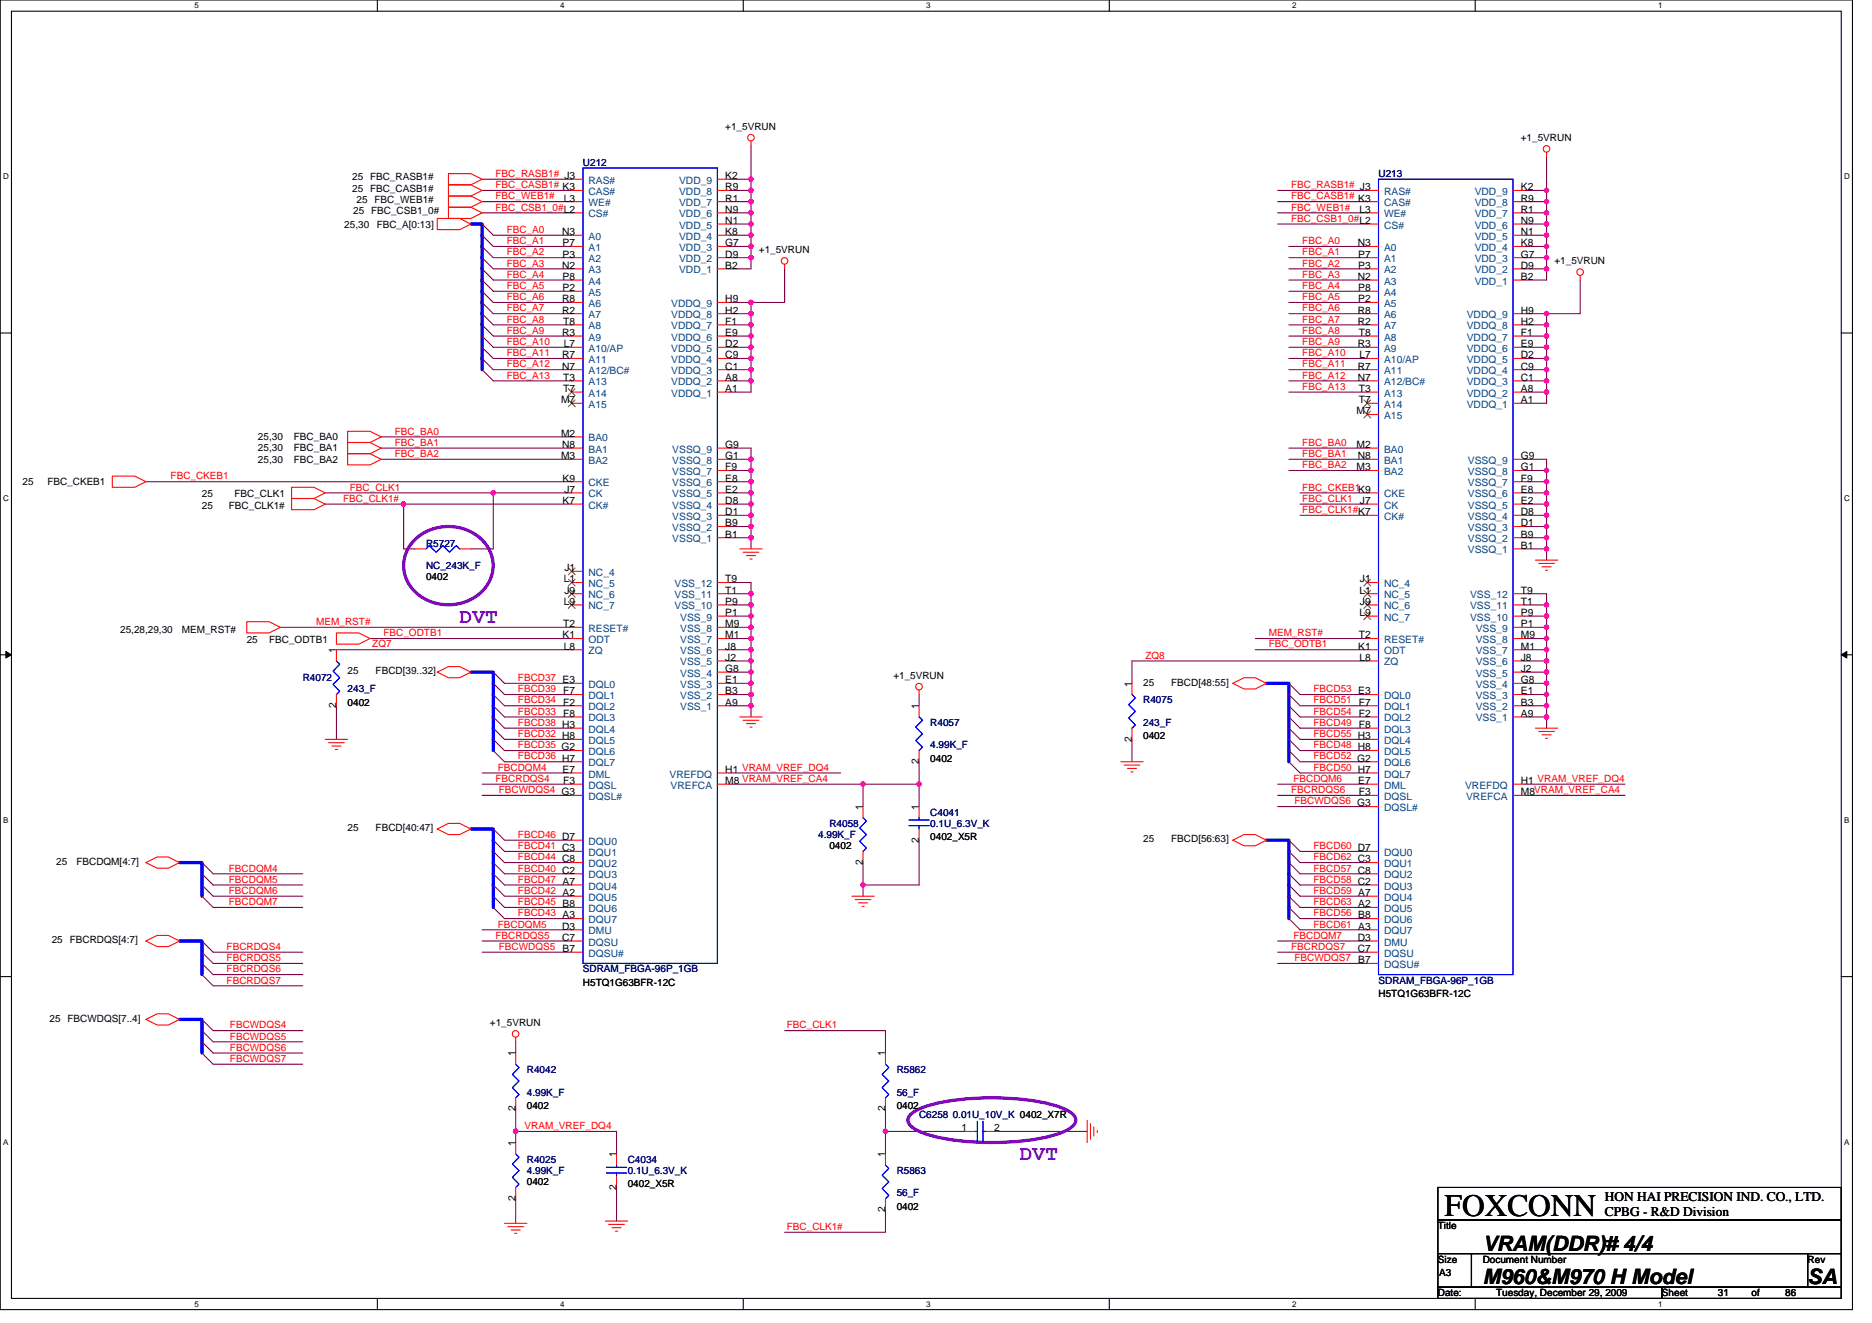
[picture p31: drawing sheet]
<svg xmlns="http://www.w3.org/2000/svg" width="297mm" height="210mm" viewBox="0 0 297 210" stroke-linecap="round" stroke-linejoin="round" font-family="sans-serif">
<defs><g id="words">
<text font-size="5" x="229.2" y="192.9">FOXCONN</text>
<g font-size="3.4" fill="#8000ff">
<text x="72.9" y="98.8">DVT</text>
<text x="161.8" y="184.2">DVT</text>
</g>
<g font-size="3.4">
<text x="235.3" y="203.9">M960&amp;M970 H Model</text>
<text x="235.3" y="198.5">VRAM(DDR)# 4/4</text>
<text x="286.8" y="203.9">SA</text>
</g>
<g font-size="2.1">
<text x="254.7" y="190.5">HON HAI PRECISION IND. CO., LTD.</text>
<text x="254.7" y="193">CPBG - R&amp;D Division</text>
</g>
<g font-size="1.6">
<text x="115.1" y="20.6">+1_5VRUN</text>
<text x="241.3" y="22.4">+1_5VRUN</text>
<text x="55.9" y="28.6">25 FBC_RASB1#</text>
<text x="115.1" y="28.4">K2</text>
<text x="55.9" y="30.4">25 FBC_CASB1#</text>
<text x="56" y="34">25 FBC_CSB1_0#</text>
<text x="56.6" y="32.2">25 FBC_WEB1#</text>
<text x="89.5" y="32">L3</text>
<text x="115.1" y="35.5">N1</text>
<text x="115.1" y="33.8">N9</text>
<text x="115.1" y="32">R1</text>
<text x="115.1" y="30.2">R9</text>
<text x="215.7" y="33.8">L3</text>
<text x="241.3" y="35.5">N9</text>
<text x="241.3" y="33.8">R1</text>
<text x="241.3" y="32">R9</text>
<text x="241.3" y="30.2">K2</text>
<text x="54.6" y="36.3">25,30</text>
<text x="59.8" y="36.3">FBC_A[0:13]</text>
<text x="89.2" y="37.3">N3</text>
<text x="89.3" y="39.1">P7</text>
<text x="89.3" y="40.9">P3</text>
<text x="115.1" y="40.9">D9</text>
<text x="115.1" y="39.1">G7</text>
<text x="115.1" y="37.3">K8</text>
<text x="120.4" y="40.2">+1_5VRUN</text>
<text x="215.4" y="39.1">N3</text>
<text x="215.5" y="40.9">P7</text>
<text x="241.3" y="40.9">G7</text>
<text x="241.3" y="39.1">K8</text>
<text x="241.3" y="37.3">N1</text>
<text x="246.7" y="42">+1_5VRUN</text>
<text x="89.2" y="42.7">N2</text>
<text x="89.2" y="48">R8</text>
<text x="89.3" y="44.4">P8</text>
<text x="89.3" y="46.2">P2</text>
<text x="115.1" y="48">H9</text>
<text x="115.1" y="42.7">B2</text>
<text x="215.4" y="44.4">N2</text>
<text x="215.5" y="42.7">P3</text>
<text x="215.5" y="46.2">P8</text>
<text x="215.5" y="48">P2</text>
<text x="241.3" y="44.4">B2</text>
<text x="241.3" y="42.7">D9</text>
<text x="89.2" y="49.8">R2</text>
<text x="89.2" y="53.3">R3</text>
<text x="89.4" y="51.5">T8</text>
<text x="115.1" y="53.3">E9</text>
<text x="115.1" y="51.5">F1</text>
<text x="115.1" y="49.8">H2</text>
<text x="215.4" y="49.8">R8</text>
<text x="215.4" y="51.5">R2</text>
<text x="215.6" y="53.3">T8</text>
<text x="241.3" y="53.3">F1</text>
<text x="241.3" y="51.5">H2</text>
<text x="241.3" y="49.8">H9</text>
<text x="89.2" y="56.9">R7</text>
<text x="89.2" y="58.7">N7</text>
<text x="89.5" y="55.1">L7</text>
<text x="115.1" y="58.7">C1</text>
<text x="115.1" y="56.9">C9</text>
<text x="115.1" y="55.1">D2</text>
<text x="215.4" y="55.1">R3</text>
<text x="215.4" y="58.7">R7</text>
<text x="215.7" y="56.9">L7</text>
<text x="241.3" y="58.7">C9</text>
<text x="241.3" y="56.9">D2</text>
<text x="241.3" y="55.1">E9</text>
<text x="89" y="64">M7</text>
<text x="89.4" y="60.4">T3</text>
<text x="89.4" y="62.2">T7</text>
<text x="115.1" y="62.2">A1</text>
<text x="115.1" y="60.4">A8</text>
<text x="215.3" y="65.8">M7</text>
<text x="215.4" y="60.4">N7</text>
<text x="215.6" y="62.2">T3</text>
<text x="215.6" y="64">T7</text>
<text x="241.3" y="64">A1</text>
<text x="241.3" y="62.2">A8</text>
<text x="241.3" y="60.4">C1</text>
<text x="40.9" y="71.6">25,30</text>
<text x="40.9" y="69.9">25,30</text>
<text x="46.6" y="71.6">FBC_BA1</text>
<text x="46.6" y="69.9">FBC_BA0</text>
<text x="89" y="69.3">M2</text>
<text x="89.2" y="71.1">N8</text>
<text x="115.1" y="71.1">G9</text>
<text x="215.3" y="71.1">M2</text>
<text x="3.6" y="77">25</text>
<text x="7.5" y="77">FBC_CKEB1</text>
<text x="40.9" y="73.4">25,30</text>
<text x="46.6" y="73.4">FBC_BA2</text>
<text x="89" y="72.9">M3</text>
<text x="89.3" y="76.4">K9</text>
<text x="115.1" y="76.4">E8</text>
<text x="115.1" y="74.7">F9</text>
<text x="115.1" y="72.9">G1</text>
<text x="215.3" y="74.7">M3</text>
<text x="215.4" y="72.9">N8</text>
<text x="241.3" y="76.4">F9</text>
<text x="241.3" y="74.7">G1</text>
<text x="241.3" y="72.9">G9</text>
<text x="32" y="80.7">25</text>
<text x="32" y="78.9">25</text>
<text x="36.3" y="80.7">FBC_CLK1#</text>
<text x="37.2" y="78.9">FBC_CLK1</text>
<text x="89.3" y="80">K7</text>
<text x="89.6" y="78.2">J7</text>
<text x="115.1" y="83.5">B9</text>
<text x="115.1" y="81.8">D1</text>
<text x="115.1" y="80">D8</text>
<text x="115.1" y="78.2">E2</text>
<text x="215.8" y="80">J7</text>
<text x="241.3" y="83.5">D1</text>
<text x="241.3" y="81.8">D8</text>
<text x="241.3" y="80">E2</text>
<text x="241.3" y="78.2">E8</text>
<text x="115.1" y="85.3">B1</text>
<text x="241.3" y="87.1">B1</text>
<text x="241.3" y="85.3">B9</text>
<text x="67.6" y="92.1">0402</text>
<text x="89.5" y="92.4">L1</text>
<text x="89.5" y="96">L9</text>
<text x="89.6" y="90.7">J1</text>
<text x="89.6" y="94.2">J9</text>
<text x="115.1" y="96">P9</text>
<text x="115.1" y="94.2">T1</text>
<text x="115.1" y="92.4">T9</text>
<text x="215.7" y="94.2">L1</text>
<text x="215.8" y="92.4">J1</text>
<text x="215.8" y="96">J9</text>
<text x="241.3" y="96">T1</text>
<text x="241.3" y="94.2">T9</text>
<text x="19.1" y="100.5">25,28,29,30</text>
<text x="28.8" y="100.5">MEM_RST#</text>
<text x="89.3" y="101.3">K1</text>
<text x="89.4" y="99.5">T2</text>
<text x="115.1" y="101.3">M1</text>
<text x="115.1" y="99.5">M9</text>
<text x="115.1" y="97.8">P1</text>
<text x="215.6" y="101.3">T2</text>
<text x="215.7" y="97.8">L9</text>
<text x="241.3" y="101.3">M9</text>
<text x="241.3" y="99.5">P1</text>
<text x="241.3" y="97.8">P9</text>
<text x="39.2" y="102">25</text>
<text x="42.7" y="102">FBC_ODTB1</text>
<text x="53.4" y="103.7" transform="rotate(-90 53.4 103.7)">1</text>
<text x="55.2" y="107">25</text>
<text x="59.6" y="107">FBCD[39..32]</text>
<text x="89.5" y="103.1">L8</text>
<text x="115.1" y="106.7">G8</text>
<text x="115.1" y="104.9">J2</text>
<text x="115.1" y="103.1">J8</text>
<text x="141.7" y="107.7">+1_5VRUN</text>
<text x="215.5" y="103.1">K1</text>
<text x="215.7" y="104.9">L8</text>
<text x="241.3" y="106.7">J2</text>
<text x="241.3" y="104.9">J8</text>
<text x="241.3" y="103.1">M1</text>
<text x="53.4" y="112.4" transform="rotate(-90 53.4 112.4)">2</text>
<text x="55.2" y="112">0402</text>
<text x="89.4" y="110.2">F7</text>
<text x="89.4" y="112">F2</text>
<text x="89.4" y="113.8">F8</text>
<text x="115.1" y="112">A9</text>
<text x="115.1" y="110.2">B3</text>
<text x="115.1" y="108.4">E1</text>
<text x="145.8" y="112.5" transform="rotate(-90 145.8 112.5)">1</text>
<text x="179.6" y="109" transform="rotate(-90 179.6 109)">1</text>
<text x="181.4" y="108.8">25</text>
<text x="185.8" y="108.8">FBCD[48:55]</text>
<text x="215.6" y="112">F7</text>
<text x="215.6" y="113.8">F2</text>
<text x="241.3" y="113.8">A9</text>
<text x="241.3" y="112">B3</text>
<text x="241.3" y="110.2">E1</text>
<text x="241.3" y="108.4">G8</text>
<text x="179.6" y="117.7" transform="rotate(-90 179.6 117.7)">2</text>
<text x="181.4" y="117.3">0402</text>
<text x="215.6" y="115.5">F8</text>
<text x="89.3" y="122.7">E7</text>
<text x="89.4" y="124.4">F3</text>
<text x="115.1" y="122.7">H1 VRAM_VREF_DQ4</text>
<text x="115.1" y="124.4">M8 VRAM_VREF_CA4</text>
<text x="145.8" y="121.3" transform="rotate(-90 145.8 121.3)">2</text>
<text x="147.6" y="120.9">0402</text>
<text x="215.5" y="124.4">E7</text>
<text x="241.3" y="124.4">H1 VRAM_VREF_DQ4</text>
<text x="55.2" y="131.9">25</text>
<text x="59.6" y="131.9">FBCD[40:47]</text>
<text x="136.9" y="128.5" transform="rotate(-90 136.9 128.5)">1</text>
<text x="145.8" y="128.5" transform="rotate(-90 145.8 128.5)">1</text>
<text x="215.6" y="126.2">F3</text>
<text x="241.3" y="126.2">M8VRAM_VREF_CA4</text>
<text x="8.9" y="137.3">25</text>
<text x="12.1" y="137.3">FBCDQM[4:7]</text>
<text x="131.6" y="134.8">0402</text>
<text x="136.9" y="137.3" transform="rotate(-90 136.9 137.3)">2</text>
<text x="145.8" y="133.7" transform="rotate(-90 145.8 133.7)">2</text>
<text x="147.6" y="133.4">0402_X5R</text>
<text x="181.4" y="133.7">25</text>
<text x="185.8" y="133.7">FBCD[56:63]</text>
<text x="8.2" y="149.7">25 FBCRDQS[4:7]</text>
<text x="89.2" y="149.3">C7</text>
<text x="89.2" y="147.6">D3</text>
<text x="215.4" y="149.3">D3</text>
<text x="89.3" y="151.1">B7</text>
<text x="215.4" y="151.1">C7</text>
<text x="215.5" y="152.9">B7</text>
<text x="92.5" y="156.5">H5TQ1G63BFR-12C</text>
<text x="218.7" y="158.2">H5TQ1G63BFR-12C</text>
<text x="7.9" y="162.2">25 FBCWDQS[7..4]</text>
<text x="77.7" y="162.9">+1_5VRUN</text>
<text x="81.8" y="167.7" transform="rotate(-90 81.8 167.7)">1</text>
<text x="140.5" y="167.7" transform="rotate(-90 140.5 167.7)">1</text>
<text x="81.8" y="176.4" transform="rotate(-90 81.8 176.4)">2</text>
<text x="83.6" y="176">0402</text>
<text x="140.5" y="176.4" transform="rotate(-90 140.5 176.4)">2</text>
<text x="142.3" y="176">0402</text>
<text x="152.6" y="179.6">1</text>
<text x="157.8" y="179.6">2</text>
<text x="81.8" y="181.9" transform="rotate(-90 81.8 181.9)">1</text>
<text x="97.8" y="183.7" transform="rotate(-90 97.8 183.7)">1</text>
<text x="140.5" y="183.7" transform="rotate(-90 140.5 183.7)">1</text>
<text x="81.8" y="190.6" transform="rotate(-90 81.8 190.6)">2</text>
<text x="83.6" y="188.1">0402</text>
<text x="97.8" y="188.8" transform="rotate(-90 97.8 188.8)">2</text>
<text x="99.6" y="188.5">0402_X5R</text>
<text x="140.5" y="192.4" transform="rotate(-90 140.5 192.4)">2</text>
<text x="142.3" y="192">0402</text>
<text x="228.2" y="195.1">Title</text>
<text x="228.2" y="200.4">Size</text>
<text x="228.3" y="202.5">A3</text>
<text x="235.3" y="200.4">Document Number</text>
<text x="286.8" y="200.4">Rev</text>
<text x="228.2" y="205.7">Date:</text>
<text x="237.4" y="205.7">Tuesday, December 29, 2009</text>
<text x="263.7" y="205.7">Sheet</text>
<text x="272.6" y="205.7">31</text>
<text x="277.9" y="205.7">of</text>
<text x="283.3" y="205.7">86</text>
</g>
<g font-size="1.6" fill="#f00">
<text x="78.6" y="28.1">FBC_RASB1# J3</text>
<text x="78.6" y="29.9">FBC_CASB1# K3</text>
<text x="204.9" y="29.9">FBC_RASB1# J3</text>
<text x="78.6" y="31.6">FBC_WEB1#</text>
<text x="78.6" y="33.4">FBC_CSB1_0#L2</text>
<text x="204.9" y="31.6">FBC_CASB1# K3</text>
<text x="204.9" y="33.4">FBC_WEB1#</text>
<text x="204.9" y="35.2">FBC_CSB1_0#L2</text>
<text x="80.4" y="37">FBC_A0</text>
<text x="80.4" y="38.8">FBC_A1</text>
<text x="80.4" y="40.5">FBC_A2</text>
<text x="206.6" y="38.8">FBC_A0</text>
<text x="206.6" y="40.5">FBC_A1</text>
<text x="80.4" y="45.9">FBC_A5</text>
<text x="80.4" y="42.3">FBC_A3</text>
<text x="80.4" y="47.6">FBC_A6</text>
<text x="80.4" y="44.1">FBC_A4</text>
<text x="206.6" y="47.6">FBC_A5</text>
<text x="206.6" y="44.1">FBC_A3</text>
<text x="206.6" y="45.9">FBC_A4</text>
<text x="206.6" y="42.3">FBC_A2</text>
<text x="80.4" y="51.2">FBC_A8</text>
<text x="80.4" y="53">FBC_A9</text>
<text x="80.4" y="49.4">FBC_A7</text>
<text x="206.6" y="53">FBC_A8</text>
<text x="206.6" y="49.4">FBC_A6</text>
<text x="206.6" y="51.2">FBC_A7</text>
<text x="80.4" y="54.8">FBC_A10</text>
<text x="80.4" y="58.3">FBC_A12</text>
<text x="80.4" y="56.5">FBC_A11</text>
<text x="206.6" y="56.5">FBC_A10</text>
<text x="206.6" y="58.3">FBC_A11</text>
<text x="206.6" y="54.8">FBC_A9</text>
<text x="80.4" y="60.1">FBC_A13</text>
<text x="206.6" y="60.1">FBC_A12</text>
<text x="206.6" y="61.9">FBC_A13</text>
<text x="62.6" y="70.8">FBC_BA1</text>
<text x="62.6" y="69">FBC_BA0</text>
<text x="206.6" y="70.8">FBC_BA0</text>
<text x="27.1" y="76.1">FBC_CKEB1</text>
<text x="55.5" y="77.9">FBC_CLK1</text>
<text x="62.6" y="72.5">FBC_BA2</text>
<text x="206.6" y="72.5">FBC_BA1</text>
<text x="206.6" y="74.3">FBC_BA2</text>
<text x="206.6" y="77.9">FBC_CKEB1K9</text>
<text x="54.5" y="79.7">FBC_CLK1#</text>
<text x="206.6" y="81.4">FBC_CLK1#K7</text>
<text x="206.6" y="79.7">FBC_CLK1</text>
<text x="50.2" y="99.2">MEM_RST#</text>
<text x="60.9" y="101">FBC_ODTB1</text>
<text x="201.3" y="101">MEM_RST#</text>
<text x="59.1" y="102.8">ZQ7</text>
<text x="181.8" y="104.5">ZQ8</text>
<text x="201.3" y="102.8">FBC_ODTB1</text>
<text x="82.2" y="111.7">FBCD34</text>
<text x="82.2" y="113.4">FBCD33</text>
<text x="82.2" y="109.9">FBCD39</text>
<text x="82.2" y="108.1">FBCD37 E3</text>
<text x="208.4" y="111.7">FBCD51</text>
<text x="208.4" y="109.9">FBCD53 E3</text>
<text x="208.4" y="113.4">FBCD54</text>
<text x="82.2" y="117">FBCD32 H8</text>
<text x="82.2" y="118.8">FBCD35 G2</text>
<text x="82.2" y="115.2">FBCD38 H3</text>
<text x="208.4" y="115.2">FBCD49</text>
<text x="208.4" y="118.8">FBCD48 H8</text>
<text x="208.4" y="117">FBCD55 H3</text>
<text x="78.6" y="124.1">FBCRDQS4</text>
<text x="79" y="122.3">FBCDQM4</text>
<text x="79.2" y="125.9">FBCWDQS4 G3</text>
<text x="82.2" y="120.5">FBCD36 H7</text>
<text x="204.9" y="125.9">FBCRDQS6</text>
<text x="205.2" y="124.1">FBCDQM6</text>
<text x="208.4" y="122.3">FBCD50 H7</text>
<text x="208.4" y="120.5">FBCD52 G2</text>
<text x="205.4" y="127.7">FBCWDQS6 G3</text>
<text x="82.2" y="136.5">FBCD44 C8</text>
<text x="82.2" y="134.8">FBCD41 C3</text>
<text x="82.2" y="133">FBCD46 D7</text>
<text x="208.4" y="134.8">FBCD60 D7</text>
<text x="208.4" y="136.5">FBCD62 C3</text>
<text x="36.3" y="140.1">FBCDQM5</text>
<text x="36.3" y="138.3">FBCDQM4</text>
<text x="36.3" y="141.9">FBCDQM6</text>
<text x="36.3" y="143.7">FBCDQM7</text>
<text x="82.2" y="143.7">FBCD45 B8</text>
<text x="82.2" y="138.3">FBCD40 C2</text>
<text x="82.2" y="140.1">FBCD47 A7</text>
<text x="82.2" y="141.9">FBCD42 A2</text>
<text x="208.4" y="138.3">FBCD57 C8</text>
<text x="208.4" y="140.1">FBCD58 C2</text>
<text x="208.4" y="143.7">FBCD63 A2</text>
<text x="208.4" y="141.9">FBCD59 A7</text>
<text x="78.6" y="149">FBCRDQS5</text>
<text x="79" y="147.2">FBCDQM5</text>
<text x="82.2" y="145.4">FBCD43 A3</text>
<text x="205.2" y="149">FBCDQM7</text>
<text x="208.4" y="147.2">FBCD61 A3</text>
<text x="208.4" y="145.4">FBCD56 B8</text>
<text x="36" y="150.8">FBCRDQS4</text>
<text x="36" y="152.5">FBCRDQS5</text>
<text x="36" y="154.3">FBCRDQS6</text>
<text x="79.2" y="150.8">FBCWDQS5</text>
<text x="204.9" y="150.8">FBCRDQS7</text>
<text x="205.4" y="152.5">FBCWDQS7</text>
<text x="36" y="156.1">FBCRDQS7</text>
<text x="36.5" y="163.2">FBCWDQS4</text>
<text x="36.5" y="165">FBCWDQS5</text>
<text x="36.5" y="166.8">FBCWDQS6</text>
<text x="124.9" y="163.2">FBC_CLK1</text>
<text x="36.5" y="168.6">FBCWDQS7</text>
<text x="83.2" y="179.2">VRAM_VREF_DQ4</text>
<text x="124.9" y="195.2">FBC_CLK1#</text>
</g>
<g font-size="1.6" fill="#000080">
<text x="92.5" y="26.3">U212</text>
<text x="218.7" y="28.1">U213</text>
<text x="67.6" y="86.8">R5727</text>
<text x="67.6" y="90.3">NC_243K_F</text>
<text x="48" y="108.1">R4072</text>
<text x="55.2" y="109.9">243_F</text>
<text x="181.4" y="111.7">R4075</text>
<text x="147.6" y="115.2">R4057</text>
<text x="147.6" y="118.8">4.99K_F</text>
<text x="181.4" y="115.2">243_F</text>
<text x="131.6" y="131.2">R4058</text>
<text x="147.6" y="129.4">C4041</text>
<text x="147.6" y="131.2">0.1U_6.3V_K</text>
<text x="129.8" y="133">4.99K_F</text>
<text x="92.5" y="154.3">SDRAM_FBGA-96P_1GB</text>
<text x="218.7" y="156.1">SDRAM_FBGA-96P_1GB</text>
<text x="83.6" y="170.3">R4042</text>
<text x="83.6" y="173.9">4.99K_F</text>
<text x="142.3" y="170.3">R5862</text>
<text x="142.3" y="173.9">56_F</text>
<text x="145.8" y="177.4">C6258 0.01U_10V_K 0402_X7R</text>
<text x="83.6" y="184.6">R4025</text>
<text x="99.6" y="184.6">C4034</text>
<text x="83.6" y="186.3">4.99K_F</text>
<text x="99.6" y="186.3">0.1U_6.3V_K</text>
<text x="142.3" y="186.3">R5863</text>
<text x="142.3" y="189.9">56_F</text>
</g>
<g font-size="1.6" fill="#004080">
<text x="93.4" y="29.2">RAS#</text>
<text x="107.8" y="29.2">VDD_9</text>
<text x="93.4" y="34.5">CS#</text>
<text x="93.4" y="30.9">CAS#</text>
<text x="93.4" y="32.7">WE#</text>
<text x="107.8" y="34.5">VDD_6</text>
<text x="107.8" y="32.7">VDD_7</text>
<text x="107.8" y="30.9">VDD_8</text>
<text x="219.6" y="32.7">CAS#</text>
<text x="219.6" y="30.9">RAS#</text>
<text x="219.6" y="34.5">WE#</text>
<text x="234" y="34.5">VDD_7</text>
<text x="234" y="32.7">VDD_8</text>
<text x="234" y="30.9">VDD_9</text>
<text x="93.4" y="38.1">A0</text>
<text x="93.4" y="39.8">A1</text>
<text x="93.4" y="41.6">A2</text>
<text x="107.8" y="41.6">VDD_2</text>
<text x="107.8" y="39.8">VDD_3</text>
<text x="107.8" y="38.1">VDD_4</text>
<text x="107.8" y="36.3">VDD_5</text>
<text x="219.6" y="39.8">A0</text>
<text x="219.6" y="41.6">A1</text>
<text x="219.6" y="36.3">CS#</text>
<text x="234" y="41.6">VDD_3</text>
<text x="234" y="39.8">VDD_4</text>
<text x="234" y="38.1">VDD_5</text>
<text x="234" y="36.3">VDD_6</text>
<text x="93.4" y="43.4">A3</text>
<text x="93.4" y="45.2">A4</text>
<text x="93.4" y="46.9">A5</text>
<text x="107.8" y="43.4">VDD_1</text>
<text x="219.6" y="43.4">A2</text>
<text x="219.6" y="45.2">A3</text>
<text x="219.6" y="46.9">A4</text>
<text x="234" y="45.2">VDD_1</text>
<text x="234" y="43.4">VDD_2</text>
<text x="93.4" y="48.7">A6</text>
<text x="93.4" y="50.5">A7</text>
<text x="93.4" y="52.3">A8</text>
<text x="106.5" y="52.3">VDDQ_7</text>
<text x="106.5" y="50.5">VDDQ_8</text>
<text x="106.5" y="48.7">VDDQ_9</text>
<text x="219.6" y="48.7">A5</text>
<text x="219.6" y="50.5">A6</text>
<text x="219.6" y="52.3">A7</text>
<text x="232.7" y="52.3">VDDQ_8</text>
<text x="232.7" y="50.5">VDDQ_9</text>
<text x="93.4" y="54.1">A9</text>
<text x="93.4" y="55.8">A10/AP</text>
<text x="93.4" y="57.6">A11</text>
<text x="93.4" y="59.4">A12/BC#</text>
<text x="106.5" y="59.4">VDDQ_3</text>
<text x="106.5" y="57.6">VDDQ_4</text>
<text x="106.5" y="55.8">VDDQ_5</text>
<text x="106.5" y="54.1">VDDQ_6</text>
<text x="219.6" y="54.1">A8</text>
<text x="219.6" y="55.8">A9</text>
<text x="219.6" y="57.6">A10/AP</text>
<text x="219.6" y="59.4">A11</text>
<text x="232.7" y="59.4">VDDQ_4</text>
<text x="232.7" y="57.6">VDDQ_5</text>
<text x="232.7" y="55.8">VDDQ_6</text>
<text x="232.7" y="54.1">VDDQ_7</text>
<text x="93.4" y="61.2">A13</text>
<text x="93.4" y="62.9">A14</text>
<text x="93.4" y="64.7">A15</text>
<text x="106.5" y="62.9">VDDQ_1</text>
<text x="106.5" y="61.2">VDDQ_2</text>
<text x="219.6" y="61.2">A12/BC#</text>
<text x="219.6" y="62.9">A13</text>
<text x="219.6" y="64.7">A14</text>
<text x="232.7" y="64.7">VDDQ_1</text>
<text x="232.7" y="62.9">VDDQ_2</text>
<text x="232.7" y="61.2">VDDQ_3</text>
<text x="93.4" y="70.1">BA0</text>
<text x="93.4" y="71.8">BA1</text>
<text x="106.7" y="71.8">VSSQ_9</text>
<text x="219.6" y="66.5">A15</text>
<text x="219.6" y="71.8">BA0</text>
<text x="93.4" y="73.6">BA2</text>
<text x="93.4" y="77.2">CKE</text>
<text x="106.7" y="77.2">VSSQ_6</text>
<text x="106.7" y="75.4">VSSQ_7</text>
<text x="106.7" y="73.6">VSSQ_8</text>
<text x="219.6" y="73.6">BA1</text>
<text x="219.6" y="75.4">BA2</text>
<text x="232.9" y="77.2">VSSQ_7</text>
<text x="232.9" y="75.4">VSSQ_8</text>
<text x="232.9" y="73.6">VSSQ_9</text>
<text x="93.4" y="79">CK</text>
<text x="93.4" y="80.7">CK#</text>
<text x="106.7" y="82.5">VSSQ_3</text>
<text x="106.7" y="80.7">VSSQ_4</text>
<text x="106.7" y="79">VSSQ_5</text>
<text x="219.6" y="80.7">CK</text>
<text x="219.6" y="82.5">CK#</text>
<text x="219.6" y="79">CKE</text>
<text x="232.9" y="82.5">VSSQ_4</text>
<text x="232.9" y="80.7">VSSQ_5</text>
<text x="232.9" y="79">VSSQ_6</text>
<text x="106.7" y="86.1">VSSQ_1</text>
<text x="106.7" y="84.3">VSSQ_2</text>
<text x="232.9" y="87.8">VSSQ_1</text>
<text x="232.9" y="86.1">VSSQ_2</text>
<text x="232.9" y="84.3">VSSQ_3</text>
<text x="93.4" y="91.4">NC_4</text>
<text x="93.4" y="93.2">NC_5</text>
<text x="93.4" y="95">NC_6</text>
<text x="107" y="95">VSS_11</text>
<text x="107" y="93.2">VSS_12</text>
<text x="219.6" y="93.2">NC_4</text>
<text x="219.6" y="95">NC_5</text>
<text x="233.3" y="95">VSS_12</text>
<text x="93.4" y="96.7">NC_7</text>
<text x="93.4" y="100.3">RESET#</text>
<text x="107" y="96.7">VSS_10</text>
<text x="107.9" y="100.3">VSS_8</text>
<text x="107.9" y="98.5">VSS_9</text>
<text x="219.6" y="96.7">NC_6</text>
<text x="219.6" y="98.5">NC_7</text>
<text x="233.3" y="98.5">VSS_10</text>
<text x="233.3" y="96.7">VSS_11</text>
<text x="234.2" y="100.3">VSS_9</text>
<text x="93.4" y="102.1">ODT</text>
<text x="93.4" y="103.8">ZQ</text>
<text x="107.9" y="107.4">VSS_4</text>
<text x="107.9" y="105.6">VSS_5</text>
<text x="107.9" y="103.8">VSS_6</text>
<text x="107.9" y="102.1">VSS_7</text>
<text x="219.6" y="103.8">ODT</text>
<text x="219.6" y="102.1">RESET#</text>
<text x="219.6" y="105.6">ZQ</text>
<text x="234.2" y="107.4">VSS_5</text>
<text x="234.2" y="105.6">VSS_6</text>
<text x="234.2" y="103.8">VSS_7</text>
<text x="234.2" y="102.1">VSS_8</text>
<text x="93.4" y="109.2">DQL0</text>
<text x="93.4" y="111">DQL1</text>
<text x="93.4" y="112.7">DQL2</text>
<text x="107.9" y="112.7">VSS_1</text>
<text x="107.9" y="111">VSS_2</text>
<text x="107.9" y="109.2">VSS_3</text>
<text x="219.6" y="111">DQL0</text>
<text x="219.6" y="112.7">DQL1</text>
<text x="234.2" y="112.7">VSS_2</text>
<text x="234.2" y="111">VSS_3</text>
<text x="234.2" y="109.2">VSS_4</text>
<text x="93.4" y="114.5">DQL3</text>
<text x="93.4" y="116.3">DQL4</text>
<text x="93.4" y="118.1">DQL5</text>
<text x="93.4" y="119.8">DQL6</text>
<text x="219.6" y="114.5">DQL2</text>
<text x="219.6" y="116.3">DQL3</text>
<text x="219.6" y="118.1">DQL4</text>
<text x="219.6" y="119.8">DQL5</text>
<text x="234.2" y="114.5">VSS_1</text>
<text x="93.4" y="121.6">DQL7</text>
<text x="93.4" y="125.2">DQSL</text>
<text x="93.4" y="123.4">DML</text>
<text x="106.2" y="123.4">VREFDQ</text>
<text x="106.4" y="125.2">VREFCA</text>
<text x="219.6" y="121.6">DQL6</text>
<text x="219.6" y="123.4">DQL7</text>
<text x="219.6" y="125.2">DML</text>
<text x="232.5" y="125.2">VREFDQ</text>
<text x="93.4" y="127">DQSL#</text>
<text x="219.6" y="127">DQSL</text>
<text x="219.6" y="128.7">DQSL#</text>
<text x="232.6" y="127">VREFCA</text>
<text x="93.4" y="134.1">DQU0</text>
<text x="93.4" y="135.8">DQU1</text>
<text x="93.4" y="137.6">DQU2</text>
<text x="219.6" y="135.8">DQU0</text>
<text x="219.6" y="137.6">DQU1</text>
<text x="93.4" y="139.4">DQU3</text>
<text x="93.4" y="141.2">DQU4</text>
<text x="93.4" y="143">DQU5</text>
<text x="219.6" y="139.4">DQU2</text>
<text x="219.6" y="141.2">DQU3</text>
<text x="219.6" y="143">DQU4</text>
<text x="93.4" y="144.7">DQU6</text>
<text x="93.4" y="146.5">DQU7</text>
<text x="93.4" y="148.3">DMU</text>
<text x="219.6" y="144.7">DQU5</text>
<text x="219.6" y="146.5">DQU6</text>
<text x="219.6" y="148.3">DQU7</text>
<text x="93.4" y="150.1">DQSU</text>
<text x="93.4" y="151.8">DQSU#</text>
<text x="219.6" y="151.8">DQSU</text>
<text x="219.6" y="153.6">DQSU#</text>
<text x="219.6" y="150.1">DMU</text>
</g>
<g font-size="1.3">
<text x="30.8" y="1.3">5</text>
<text x="88.9" y="1.3">4</text>
<text x="147" y="1.3">3</text>
<text x="205" y="1.3">2</text>
<text x="263.1" y="1.3">1</text>
<text x=".5" y="28.4">D</text>
<text x="292.6" y="28.4">D</text>
<text x=".5" y="79.5">C</text>
<text x="292.6" y="79.5">C</text>
<text x=".5" y="130.6">B</text>
<text x="292.6" y="130.6">B</text>
<text x=".5" y="181.7">A</text>
<text x="292.6" y="181.7">A</text>
<text x="30.8" y="207.4">5</text>
<text x="88.9" y="207.4">4</text>
<text x="147" y="207.4">3</text>
<text x="205" y="207.4">2</text>
<text x="263.1" y="207.4">1</text>
</g>
</g></defs>
<path d="M0 0h293.9v207.9h-293.9zM1.8 1.8h290.4v204.3h-290.4z" fill="none" stroke="#000" stroke-width=".17"/>
<g fill="#fff">
<path d="M30.8 .2h.7v1.4h-.7z"/>
<path d="M30.8 206.3h.7v1.4h-.7z"/>
</g>
<path d="M59.9 0v1.8M59.9 206.1v1.8" fill="none" stroke="#000" stroke-width=".17"/>
<g fill="#fff">
<path d="M88.9 .2h.7v1.4h-.7z"/>
<path d="M88.9 206.3h.7v1.4h-.7z"/>
</g>
<path d="M117.9 0v1.8M117.9 206.1v1.8" fill="none" stroke="#000" stroke-width=".17"/>
<g fill="#fff">
<path d="M147 .2h.7v1.4h-.7z"/>
<path d="M147 206.3h.7v1.4h-.7z"/>
</g>
<path d="M176 0v1.8M176 206.1v1.8" fill="none" stroke="#000" stroke-width=".17"/>
<g fill="#fff">
<path d="M205 .2h.7v1.4h-.7z"/>
<path d="M205 206.3h.7v1.4h-.7z"/>
</g>
<path d="M234.1 0v1.8M234.1 206.1v1.8" fill="none" stroke="#000" stroke-width=".17"/>
<g fill="#fff">
<path d="M263.1 .2h.7v1.4h-.7z"/>
<path d="M263.1 206.3h.7v1.4h-.7z"/>
<path d="M.5 27.3h.9v1.4h-.9z"/>
<path d="M292.6 27.3h.9v1.4h-.9z"/>
<path d="M.5 78.4h.9v1.4h-.9z"/>
<path d="M292.6 78.4h.9v1.4h-.9z"/>
</g>
<path d="M0 52.9h1.8M292.2 52.9h1.7" fill="none" stroke="#000" stroke-width=".17"/>
<g fill="#fff">
<path d="M.5 129.5h.8v1.4h-.8z"/>
<path d="M292.6 129.5h.9v1.4h-.9z"/>
</g>
<path d="M0 103.9h1.8M292.2 103.9h1.7" fill="none" stroke="#000" stroke-width=".17"/>
<path d="M.9 103.4l.9 .5-.9 .5zM292.2 103.9l.8-.5v1z" fill="#000" stroke="#000" stroke-width=".16"/>
<g fill="#fff">
<path d="M.5 180.5h.8v1.4h-.8z"/>
<path d="M292.6 180.5h.9v1.4h-.9z"/>
</g>
<path d="M0 155h1.8M292.2 155h1.7M228.2 188.5h64v5.1h-64zM228.2 193.6h64v5.4h-64zM228.2 199h5.3v5.3h-5.3zM233.5 199h53.3v5.3h-53.3zM286.8 199h5.4v5.3h-5.4zM228.2 204.3h35.5v1.8h-35.5zM263.7 204.3h28.5v1.8h-28.5z" fill="none" stroke="#000" stroke-width=".17"/>
<g fill="none" stroke="#800040" stroke-width=".17">
<path d="M76.5 28.4h14.2M76.5 30.2h14.2M76.5 32h14.2M76.5 33.8h14.2M76.5 35.6l1.8 1.7h12.4M76.5 37.3l1.8 1.8h12.4M76.5 39.1l1.8 1.8h12.4M115.6 39.1h3.6M115.6 30.2h3.6M115.6 35.6h3.6M115.6 32h3.6M115.6 37.3h3.6"/>
<path d="M115.6 28.4h3.6M115.6 33.8h3.6M119.2 23.1v5.3M119.2 30.2v1.8M119.2 33.8v1.8M119.2 32v1.8M119.2 35.6v1.7M119.2 37.3v1.8M119.2 28.4v1.8M119.2 39.1v1.8M202.7 30.2h14.3M202.7 32h14.3"/>
<path d="M202.7 33.8h14.3M202.7 35.6h14.3M204.5 39.1h12.5M241.8 32h3.6M241.8 37.3h3.6M241.8 33.8h3.6M241.8 39.1h3.6M241.8 30.2h3.6M241.8 35.6h3.6M245.4 24.9v5.3M245.4 32v1.8M245.4 35.6v1.7"/>
<path d="M245.4 33.8v1.8M245.4 37.3v1.8M245.4 39.1v1.8M245.4 30.2v1.8M76.5 58.7l1.8 1.8h12.4M76.5 53.3l1.8 1.8h12.4M76.5 44.4l1.8 1.8h12.4M76.5 56.9l1.8 1.8h12.4M76.5 49.8l1.8 1.8h12.4M76.5 40.9l1.8 1.8h12.4M76.5 55.1l1.8 1.8h12.4M76.5 46.2l1.8 1.8h12.4"/>
<path d="M76.5 51.6l1.8 1.7h12.4M76.5 42.7l1.8 1.7h12.4M76.5 48l1.8 1.8h12.4M115.6 55.1h3.6M115.6 49.8h3.6M115.6 58.7h3.6M115.6 53.3h3.6M115.6 48h3.6M115.6 40.9h3.6v1.8h-3.6M115.6 56.9h3.6M115.6 51.6h3.6M119.2 53.3v1.8"/>
<path d="M119.2 58.7v1.8M119.2 56.9v1.8M119.2 49.8v1.8M119.2 51.6v1.7M119.2 48v1.8M119.2 55.1v1.8M124.5 42.7v5.3h-5.3M204.5 56.9h12.5M204.5 48h12.5M204.5 53.3h12.5M204.5 44.4h12.5M204.5 58.7h12.5"/>
<path d="M204.5 49.8h12.5M204.5 40.9h12.5M204.5 55.1h12.5M204.5 46.2h12.5M204.5 51.6h12.5M204.5 42.7h12.5M241.8 58.7h3.6M241.8 53.3h3.6M241.8 56.9h3.6M241.8 51.6h3.6M241.8 55.1h3.6M241.8 49.8h3.6"/>
<path d="M241.8 40.9h3.6M241.8 42.7h3.6v1.7h-3.6M245.4 56.9v1.8M245.4 55.1v1.8M245.4 58.7v1.8M245.4 51.6v1.7M245.4 53.3v1.8M245.4 49.8v1.8M245.4 40.9v1.8M250.7 44.4v5.4h-5.3M23.2 76.5h67.5M51.6 78.2h26.7v8.9h-3.6"/>
<path d="M60.5 71.1h30.2M60.5 69.3h30.2M60.5 72.9h30.2M78.3 78.2h12.4M115.6 60.5h3.6M115.6 74.7h3.6M115.6 71.1h3.6v1.8M115.6 76.5h3.6M115.6 72.9h3.6M115.6 78.2h3.6M119.2 60.5v1.7h-3.6M119.2 78.2v1.8"/>
<path d="M119.2 74.7v1.8M119.2 76.5v1.7M119.2 72.9v1.8M204.5 72.9h12.5M204.5 71.1h12.5M204.5 74.7h12.5M204.5 60.5h12.5M204.5 62.2h12.5M206.3 78.2h10.7M241.8 62.2h3.6M241.8 60.5h3.6M241.8 76.5h3.6"/>
<path d="M241.8 72.9h3.6v1.8M241.8 78.2h3.6M241.8 74.7h3.6M245.4 62.2v1.8h-3.6M245.4 60.5v1.7M245.4 76.5v1.7M245.4 78.2v1.8M245.4 74.7v1.8M44.5 99.6h46.2M51.6 80h12.4v7.1h1.8M64 80h26.7M115.6 94.2h3.6"/>
<path d="M115.6 80h3.6M115.6 85.3h3.6M115.6 81.8h3.6M115.6 83.6h3.6M115.6 96h3.6M115.6 97.8h3.6M115.6 92.5h3.6v1.7M115.6 99.6h3.6M119.2 97.8v1.8M119.2 94.2v1.8M119.2 99.6v1.7M119.2 96v1.8"/>
<path d="M119.2 85.3v1.8M119.2 83.6v1.7M119.2 80v1.8M119.2 81.8v1.8M206.3 81.8h10.7M206.3 80h10.7M241.8 97.8h3.6M241.8 99.6h3.6M241.8 94.2h3.6v1.8M241.8 96h3.6M241.8 81.8h3.6M241.8 87.1h3.6"/>
<path d="M241.8 83.6h3.6M241.8 80h3.6M241.8 85.3h3.6M245.4 99.6v1.7M245.4 96v1.8M245.4 97.8v1.8M245.4 87.1v1.8M245.4 85.3v1.8M245.4 80v1.8M245.4 81.8v1.8M245.4 83.6v1.7M53.4 103.1h37.3"/>
<path d="M53.4 112v5.3M58.7 101.3h32M78.3 110.2l1.7 1.8h10.7M78.3 112l1.7 1.8h10.7M78.3 108.5l1.7 1.7h10.7M78.3 106.7l1.7 1.8h10.7M78.3 115.6l1.7 1.7h10.7M78.3 117.3l1.7 1.8h10.7M78.3 119.1l1.7 1.8h10.7M78.3 113.8l1.7 1.8h10.7M115.6 101.3h3.6M115.6 106.7h3.6"/>
<path d="M115.6 112h3.6M115.6 103.1h3.6M115.6 108.5h3.6M115.6 104.9h3.6M115.6 110.2h3.6M119.2 104.9v1.8M119.2 108.5v1.7M119.2 103.1v1.8M119.2 110.2v1.8M119.2 101.3v1.8M119.2 106.7v1.8M119.2 112v1.8"/>
<path d="M145.8 110.2v1.8M179.6 117.3v3.6M199.2 103.1h17.8M199.2 101.3h17.8M204.5 110.2l1.8 1.8h10.7M204.5 108.5l1.8 1.7h10.7M204.5 113.8l1.8 1.8h10.7M204.5 112l1.8 1.8h10.7M204.5 117.3l1.8 1.8h10.7M204.5 115.6l1.8 1.7h10.7M204.5 119.1l1.8 1.8h10.7M217 104.9h-37.4v3.6"/>
<path d="M241.8 103.1h3.6M241.8 108.5h3.6M241.8 113.8h3.6M241.8 104.9h3.6M241.8 110.2h3.6M241.8 101.3h3.6M241.8 106.7h3.6M241.8 112h3.6M245.4 113.8v1.8M245.4 106.7v1.8M245.4 110.2v1.8M245.4 104.9v1.8"/>
<path d="M245.4 112v1.8M245.4 101.3v1.8M245.4 103.1v1.8M245.4 108.5v1.7M32 138.7l1.8 1.8h14.2M32 136.9l1.8 1.8h14.2M76.5 124.5h14.2M76.5 126.2h14.2M76.5 122.7h14.2M78.3 136.9l1.7 1.8h10.7M78.3 135.1l1.7 1.8h10.7M78.3 133.4l1.7 1.7h10.7"/>
<path d="M78.3 138.7l1.7 1.8h10.7M78.3 131.6l1.7 1.7h10.7M115.6 122.7h17.8M115.6 124.5h21.3v3.5M136.9 124.5h8.9M136.9 136.9v3.6M145.8 133.4v7.1h-8.9M145.8 120.9v3.6M145.8 124.5v3.5M202.7 126.2h14.3M202.7 128h14.3M202.7 124.5h14.3"/>
<path d="M204.5 120.9l1.8 1.8h10.7M204.5 133.4l1.8 1.7h10.7M204.5 136.9l1.8 1.8h10.7M204.5 138.7l1.8 1.8h10.7M204.5 135.1l1.8 1.8h10.7M241.8 124.5h16M241.8 126.2h16M32 149.4l1.8 1.7h14.2M32 151.1l1.8 1.8h14.2M32 152.9l1.8 1.8h14.2M32 140.5l1.8 1.7h14.2M32 154.7l1.8 1.8h14.2"/>
<path d="M32 142.2l1.8 1.8h14.2M76.5 149.4h14.2M76.5 151.1h14.2M76.5 147.6h14.2M78.3 142.2l1.7 1.8h10.7M78.3 144l1.7 1.8h10.7M78.3 140.5l1.7 1.7h10.7M136.9 140.5v1.7M202.7 151.1h14.3M202.7 152.9h14.3M202.7 149.4h14.3M204.5 145.8l1.8 1.8h10.7"/>
<path d="M204.5 142.2l1.8 1.8h10.7M204.5 144l1.8 1.8h10.7M204.5 140.5l1.8 1.7h10.7M32 161.8l1.8 1.8h14.2M32 163.6l1.8 1.8h14.2M32 165.4l1.8 1.7h14.2M32 167.1l1.8 1.8h14.2M81.8 179.6h16v3.5M81.8 176v3.6M81.8 165.4v1.7M81.8 179.6v1.8M124.5 163.6h16v3.5"/>
<path d="M140.5 179.6v3.5M140.5 179.6h12.4M140.5 176v3.6M158.3 179.6h14.2M81.8 190.2v4M97.8 188.5v5.3M140.5 192v3.6h-16"/>
</g>
<g fill="#f0f" stroke="#f0f" stroke-width=".17">
<circle cx="81.8" cy="179.6" r=".35"/>
<circle cx="119.2" cy="112" r=".35"/>
<circle cx="119.2" cy="104.9" r=".35"/>
<circle cx="119.2" cy="97.8" r=".35"/>
<circle cx="119.2" cy="108.4" r=".35"/>
<circle cx="119.2" cy="94.2" r=".35"/>
<circle cx="119.2" cy="103.1" r=".35"/>
<circle cx="119.2" cy="110.2" r=".35"/>
<circle cx="119.2" cy="99.6" r=".35"/>
<circle cx="119.2" cy="101.3" r=".35"/>
<circle cx="119.2" cy="96" r=".35"/>
<circle cx="119.2" cy="106.7" r=".35"/>
<circle cx="245.4" cy="113.8" r=".35"/>
<circle cx="245.4" cy="106.7" r=".35"/>
<circle cx="245.4" cy="99.6" r=".35"/>
<circle cx="245.4" cy="110.2" r=".35"/>
<circle cx="245.4" cy="96" r=".35"/>
<circle cx="245.4" cy="104.9" r=".35"/>
<circle cx="245.4" cy="112" r=".35"/>
<circle cx="245.4" cy="101.3" r=".35"/>
<circle cx="245.4" cy="103.1" r=".35"/>
<circle cx="245.4" cy="97.8" r=".35"/>
<circle cx="245.4" cy="108.4" r=".35"/>
<circle cx="119.2" cy="51.5" r=".35"/>
<circle cx="119.2" cy="60.4" r=".35"/>
<circle cx="119.2" cy="55.1" r=".35"/>
<circle cx="119.2" cy="58.7" r=".35"/>
<circle cx="119.2" cy="56.9" r=".35"/>
<circle cx="119.2" cy="49.8" r=".35"/>
<circle cx="119.2" cy="53.3" r=".35"/>
<circle cx="119.2" cy="48" r=".35"/>
<circle cx="119.2" cy="30.2" r=".35"/>
<circle cx="119.2" cy="33.8" r=".35"/>
<circle cx="119.2" cy="32" r=".35"/>
<circle cx="119.2" cy="35.5" r=".35"/>
<circle cx="119.2" cy="37.3" r=".35"/>
<circle cx="119.2" cy="40.9" r=".35"/>
<circle cx="119.2" cy="28.4" r=".35"/>
<circle cx="119.2" cy="39.1" r=".35"/>
<circle cx="119.2" cy="85.3" r=".35"/>
<circle cx="119.2" cy="74.7" r=".35"/>
<circle cx="119.2" cy="83.6" r=".35"/>
<circle cx="119.2" cy="78.2" r=".35"/>
<circle cx="119.2" cy="80" r=".35"/>
<circle cx="119.2" cy="76.4" r=".35"/>
<circle cx="119.2" cy="72.9" r=".35"/>
<circle cx="119.2" cy="81.8" r=".35"/>
<circle cx="245.4" cy="53.3" r=".35"/>
<circle cx="245.4" cy="62.2" r=".35"/>
<circle cx="245.4" cy="56.9" r=".35"/>
<circle cx="245.4" cy="60.4" r=".35"/>
<circle cx="245.4" cy="58.7" r=".35"/>
<circle cx="245.4" cy="51.5" r=".35"/>
<circle cx="245.4" cy="55.1" r=".35"/>
<circle cx="245.4" cy="49.8" r=".35"/>
<circle cx="245.4" cy="32" r=".35"/>
<circle cx="245.4" cy="35.5" r=".35"/>
<circle cx="245.4" cy="33.8" r=".35"/>
<circle cx="245.4" cy="37.3" r=".35"/>
<circle cx="245.4" cy="39.1" r=".35"/>
<circle cx="245.4" cy="42.7" r=".35"/>
<circle cx="245.4" cy="30.2" r=".35"/>
<circle cx="245.4" cy="40.9" r=".35"/>
<circle cx="245.4" cy="87.1" r=".35"/>
<circle cx="245.4" cy="76.4" r=".35"/>
<circle cx="245.4" cy="85.3" r=".35"/>
<circle cx="245.4" cy="80" r=".35"/>
<circle cx="245.4" cy="81.8" r=".35"/>
<circle cx="245.4" cy="78.2" r=".35"/>
<circle cx="245.4" cy="74.7" r=".35"/>
<circle cx="245.4" cy="83.6" r=".35"/>
<circle cx="78.3" cy="78.2" r=".35"/>
<circle cx="64" cy="80" r=".35"/>
<circle cx="136.9" cy="140.4" r=".35"/>
<circle cx="145.8" cy="124.4" r=".35"/>
<circle cx="136.9" cy="124.4" r=".35"/>
<circle cx="140.5" cy="179.6" r=".35"/>
</g>
<path d="M74.7 35.6h1.8v23.1M74.7 106.7h3.6v12.4M201 108.5h3.5v12.4M28.5 136.9h3.5v5.3M74.7 131.6h3.6v12.4M201 133.3h3.5v12.5M28.5 149.4h3.5v5.3M28.5 161.8h3.5v5.3" fill="none" stroke="#00f" stroke-width=".53"/>
<g fill="none" stroke="#f00" stroke-width=".17">
<path d="M69.4 34.7h3.5l1.8 .9-1.8 .8h-3.5zM71.2 29.3h3.5l1.8 .9-1.8 .9h-3.5zM71.2 31.1h3.5l1.8 .9-1.8 .9h-3.5zM71.2 32.9h3.5l1.8 .9-1.8 .9h-3.5zM71.2 27.6h3.5l1.8 .8-1.8 .9h-3.5zM90.7 37.3h1.8M90.7 39.1h1.8M90.7 33.8h1.8M90.7 30.2h1.8M90.7 28.4h1.8M90.7 32h1.8M113.8 37.3h1.8"/>
<path d="M113.8 39.1h1.8M113.8 33.8h1.8M113.8 30.2h1.8M113.8 28.4h1.8M113.8 32h1.8M113.8 35.6h1.8M119.2 22.4v.7M217 39.1h1.7M217 33.8h1.7M217 30.2h1.7M217 32h1.7M217 35.6h1.7"/>
<path d="M240.1 37.3h1.7M240.1 39.1h1.7M240.1 33.8h1.7M240.1 30.2h1.7M240.1 32h1.7M240.1 35.6h1.7M245.4 24.2v.7M90.7 40.9h1.8M90.7 42.7h1.8M90.7 44.4h1.8M90.7 46.2h1.8M90.7 48h1.8"/>
<path d="M90.7 49.8h1.8M90.7 51.6h1.8M90.7 53.3h1.8M90.7 55.1h1.8M90.7 56.9h1.8M90.7 58.7h1.8M113.8 40.9h1.8M113.8 42.7h1.8M113.8 48h1.8M113.8 49.8h1.8M113.8 51.6h1.8M113.8 53.3h1.8"/>
<path d="M113.8 55.1h1.8M113.8 56.9h1.8M113.8 58.7h1.8M124.5 42v.7M217 40.9h1.7M217 42.7h1.7M217 44.4h1.7M217 46.2h1.7M217 48h1.7M217 49.8h1.7M217 51.6h1.7M217 53.3h1.7"/>
<path d="M217 55.1h1.7M217 56.9h1.7M217 58.7h1.7M240.1 40.9h1.7M240.1 42.7h1.7M240.1 44.4h1.7M240.1 49.8h1.7M240.1 51.6h1.7M240.1 53.3h1.7M240.1 55.1h1.7M240.1 56.9h1.7M240.1 58.7h1.7"/>
<path d="M250.7 43.7v.8M17.8 75.6h3.6l1.8 .9-1.8 .8h-3.6zM46.3 77.3h3.5l1.8 .9-1.8 .9h-3.5zM46.3 79.1h3.5l1.8 .9-1.8 .9h-3.5zM55.2 70.2h3.5l1.8 .9-1.8 .9h-3.5zM55.2 68.5h3.5l1.8 .8-1.8 .9h-3.5zM55.2 72h3.5l1.8 .9-1.8 .9h-3.5zM90.7 60.5h1.8M90.7 62.2h1.8M90.7 64h1.8M90.7 69.3h1.8M90.7 71.1h1.8"/>
<path d="M90.7 72.9h1.8M90.7 78.2h1.8M90.7 76.5h1.8M113.8 60.5h1.8M113.8 62.2h1.8M113.8 71.1h1.8M113.8 72.9h1.8M113.8 78.2h1.8M113.8 76.5h1.8M113.8 74.7h1.8M217 60.5h1.7M217 62.2h1.7"/>
<path d="M217 64h1.7M217 71.1h1.7M217 72.9h1.7M217 78.2h1.7M217 74.7h1.7M217 65.8h1.7M240.1 60.5h1.7M240.1 62.2h1.7M240.1 64h1.7M240.1 72.9h1.7M240.1 78.2h1.7M240.1 76.5h1.7"/>
<path d="M240.1 74.7h1.7M39.2 98.7h3.5l1.8 .9-1.8 .9h-3.5zM65.8 87.1h1.8M72.9 87.1h1.8M90.7 80h1.8M90.7 90.7h1.8M90.7 92.5h1.8M90.7 94.2h1.8M90.7 96h1.8M90.7 99.6h1.8M113.8 80h1.8M113.8 92.5h1.8"/>
<path d="M113.8 94.2h1.8M113.8 96h1.8M113.8 99.6h1.8M113.8 97.8h1.8M113.8 85.3h1.8M113.8 83.6h1.8M113.8 81.8h1.8M117.4 87.1h3.5M117.9 87.7h2.5M118.4 88.2h1.5M119 88.7h.3M217 80h1.7"/>
<path d="M217 92.5h1.7M217 94.2h1.7M217 96h1.7M217 97.8h1.7M217 81.8h1.7M240.1 80h1.7M240.1 94.2h1.7M240.1 96h1.7M240.1 99.6h1.7M240.1 97.8h1.7M240.1 85.3h1.7M240.1 83.6h1.7"/>
<path d="M240.1 81.8h1.7M240.1 87.1h1.7M243.6 88.9h3.6M244.2 89.4h2.5M244.7 90h1.4M245.2 90.5h.4M51.6 117.3h3.6M52.1 117.9h2.5M52.7 118.4h1.4M53.2 119h.3M53.4 100.5h3.5l1.8 .8-1.8 .9h-3.5zM53.4 103.1v1.8"/>
<path d="M53.4 110.2v1.8M69.4 106.7l1.8-.9h1.7l1.8 .9-1.8 .9h-1.7zM90.7 101.3h1.8M90.7 108.5h1.8M90.7 110.2h1.8M90.7 112h1.8M90.7 113.8h1.8M90.7 115.6h1.8M90.7 117.3h1.8M90.7 119.1h1.8M90.7 103.1h1.8M113.8 101.3h1.8"/>
<path d="M113.8 108.5h1.8M113.8 110.2h1.8M113.8 112h1.8M113.8 106.7h1.8M113.8 104.9h1.8M113.8 103.1h1.8M117.4 113.8h3.5M117.9 114.3h2.5M118.4 114.9h1.5M119 115.4h.3M145.8 112v1.8M145.8 119.1v1.8"/>
<path d="M145.8 109.5v.7M179.6 108.5v1.7M179.6 115.6v1.7M195.6 108.5l1.8-.9h1.8l1.8 .9-1.8 .8h-1.8zM217 101.3h1.7M217 110.2h1.7M217 112h1.7M217 113.8h1.7M217 115.6h1.7M217 117.3h1.7M217 119.1h1.7M217 104.9h1.7"/>
<path d="M217 103.1h1.7M240.1 101.3h1.7M240.1 108.5h1.7M240.1 110.2h1.7M240.1 112h1.7M240.1 113.8h1.7M240.1 106.7h1.7M240.1 104.9h1.7M240.1 103.1h1.7M243.6 115.6h3.6M244.2 116.1h2.5M244.7 116.6h1.4"/>
<path d="M245.2 117.2h.4M23.2 136.9l1.7-.9h1.8l1.8 .9-1.8 .9h-1.8zM69.4 131.6l1.8-.9h1.7l1.8 .9-1.8 .9h-1.7zM90.7 120.9h1.8M90.7 133.3h1.8M90.7 135.1h1.8M90.7 136.9h1.8M90.7 138.7h1.8M90.7 124.5h1.8M90.7 126.2h1.8M90.7 122.7h1.8M113.8 124.5h1.8"/>
<path d="M113.8 122.7h1.8M136.9 128v1.8M136.9 135.1v1.8M145.8 128v1.8M145.8 131.6v1.7M177.8 120.9h3.6M178.4 121.4h2.5M178.9 122h1.4M179.4 122.5h.4M195.6 133.3l1.8-.8h1.8l1.8 .8-1.8 .9h-1.8zM217 120.9h1.7M217 135.1h1.7"/>
<path d="M217 136.9h1.7M217 138.7h1.7M217 124.5h1.7M217 126.2h1.7M217 122.7h1.7M217 128h1.7M240.1 124.5h1.7M240.1 126.2h1.7M23.2 149.4l1.7-.9h1.8l1.8 .9-1.8 .8h-1.8zM90.7 140.5h1.8M90.7 142.2h1.8M90.7 144h1.8"/>
<path d="M90.7 145.8h1.8M90.7 149.4h1.8M90.7 151.1h1.8M90.7 147.6h1.8M135.2 142.2h3.5M135.7 142.8h2.5M136.2 143.3h1.5M136.8 143.8h.3M217 140.5h1.7M217 142.2h1.7M217 144h1.7M217 145.8h1.7"/>
<path d="M217 149.4h1.7M217 151.1h1.7M217 147.6h1.7M217 152.9h1.7M23.2 161.8l1.7-.9h1.8l1.8 .9-1.8 .9h-1.8zM81.8 164.6v.8M81.8 167.1v1.8M81.8 174.2v1.8M140.5 167.1v1.8M140.5 174.2v1.8M152.9 179.6h1.8M156.5 179.6h1.8"/>
<path d="M172.5 177.8v3.6M173 178.3v2.5M173.6 178.9v1.4M174.1 179.4v.3M80 194.2h3.6M80.6 194.7h2.5M81.1 195.2h1.4M81.7 195.7h.3M81.8 181.4v1.7M81.8 188.5v1.7M96.1 193.8h3.5M96.6 194.3h2.5"/>
<path d="M97.1 194.9h1.4M97.7 195.4h.3M97.8 183.1v1.8M97.8 186.7v1.8M140.5 183.1v1.8M140.5 190.2v1.8"/>
<circle cx="119.2" cy="21.9" r=".52"/>
<circle cx="245.4" cy="23.6" r=".52"/>
<circle cx="124.5" cy="41.4" r=".52"/>
<circle cx="250.7" cy="43.2" r=".52"/>
<circle cx="145.8" cy="109" r=".52"/>
<circle cx="81.8" cy="164.1" r=".52"/>
</g>
<path d="M65.8 85.7a7.7 7.7 0 0 1 11.8 1.5 5.8 5.8 0 0 1-2.6 7.8 7.6 7.6 0 0 1-10.3-2.6 5.6 5.6 0 0 1 1.1-6.7zM144.5 176.8a12.6 12.6 0 0 1 6.1-2.1 42.4 42.4 0 0 1 17.3 .9 4.7 4.7 0 0 1 2.7 1.7 1.45 1.45 0 0 1-.9 1.9 18.6 18.6 0 0 1-7.1 1.9 40.8 40.8 0 0 1-15.8-1.1 4.6 4.6 0 0 1-2.6-1.7l-.1-.5 .1-.5z" fill="none" stroke="#8000ff" stroke-width=".53"/>
<g fill="none" stroke="#00f" stroke-width=".17">
<path d="M92.5 26.7h21.3v126.2h-21.3zM218.7 28.4h21.4v126.3h-21.4zM67.6 87.1l.5-.5 1.1 1.1 1.1-1.1 1 1.1 1.1-1.1 .5 .5M53.4 104.9l.5 .5-1.1 1.1 1.1 1.1-1.1 1 1.1 1.1-.5 .5M145.8 113.8l.6 .5-1.1 1.1 1.1 1.1-1.1 1 1.1 1.1-.6 .5M179.6 110.2l.5 .6-1 1 1 1.1-1 1.1 1 1-.5 .6M136.9 129.8l.6 .5-1.1 1.1 1.1 1.1-1.1 1 1.1 1.1-.6 .5M144.2 131h3.2M144.2 130.2h3.2M145.8 129.8v.4M145.8 131v.6M81.8 168.9l.6 .5-1.1 1.1 1.1 1.1-1.1 1 1.1 1.1-.6 .5"/>
<path d="M140.5 168.9l.5 .5-1 1.1 1 1.1-1 1 1 1.1-.5 .5M154.7 179.6h.4M155.1 178v3.2M156 178v3.2M156 179.6h.5M81.8 183.1l.6 .6-1.1 1 1.1 1.1-1.1 1.1 1.1 1-.6 .6M96.2 186.2h3.2M96.2 185.3h3.2M97.8 184.9v.4M97.8 186.2v.5M140.5 184.9l.5 .5-1 1.1 1 1.1-1 1 1 1.1-.5 .5"/>
</g>
<g fill="none" stroke="#804000" stroke-width=".16">
<path d="M90.2 61.7l1.1 1.1M90.2 63.5l1.1 1.1M91.2 61.7l-1 1.1M91.2 63.5l-1 1.1M216.4 63.5l1.1 1.1M216.4 65.3l1.1 1M217.5 63.5l-1.1 1.1M217.5 65.3l-1.1 1M90.2 90.1l1.1 1.1M90.2 91.9l1.1 1.1M90.2 93.7l1.1 1.1M90.2 95.5l1.1 1.1"/>
<path d="M91.2 90.1l-1 1.1M91.2 91.9l-1 1.1M91.2 93.7l-1 1.1M91.2 95.5l-1 1.1M216.4 91.9l1.1 1.1M216.4 93.7l1.1 1.1M216.4 95.5l1.1 1.1M216.4 97.3l1.1 1M217.5 91.9l-1.1 1.1M217.5 93.7l-1.1 1.1M217.5 95.5l-1.1 1.1M217.5 97.3l-1.1 1"/>
</g>
<use href="#words"/>
</svg>
